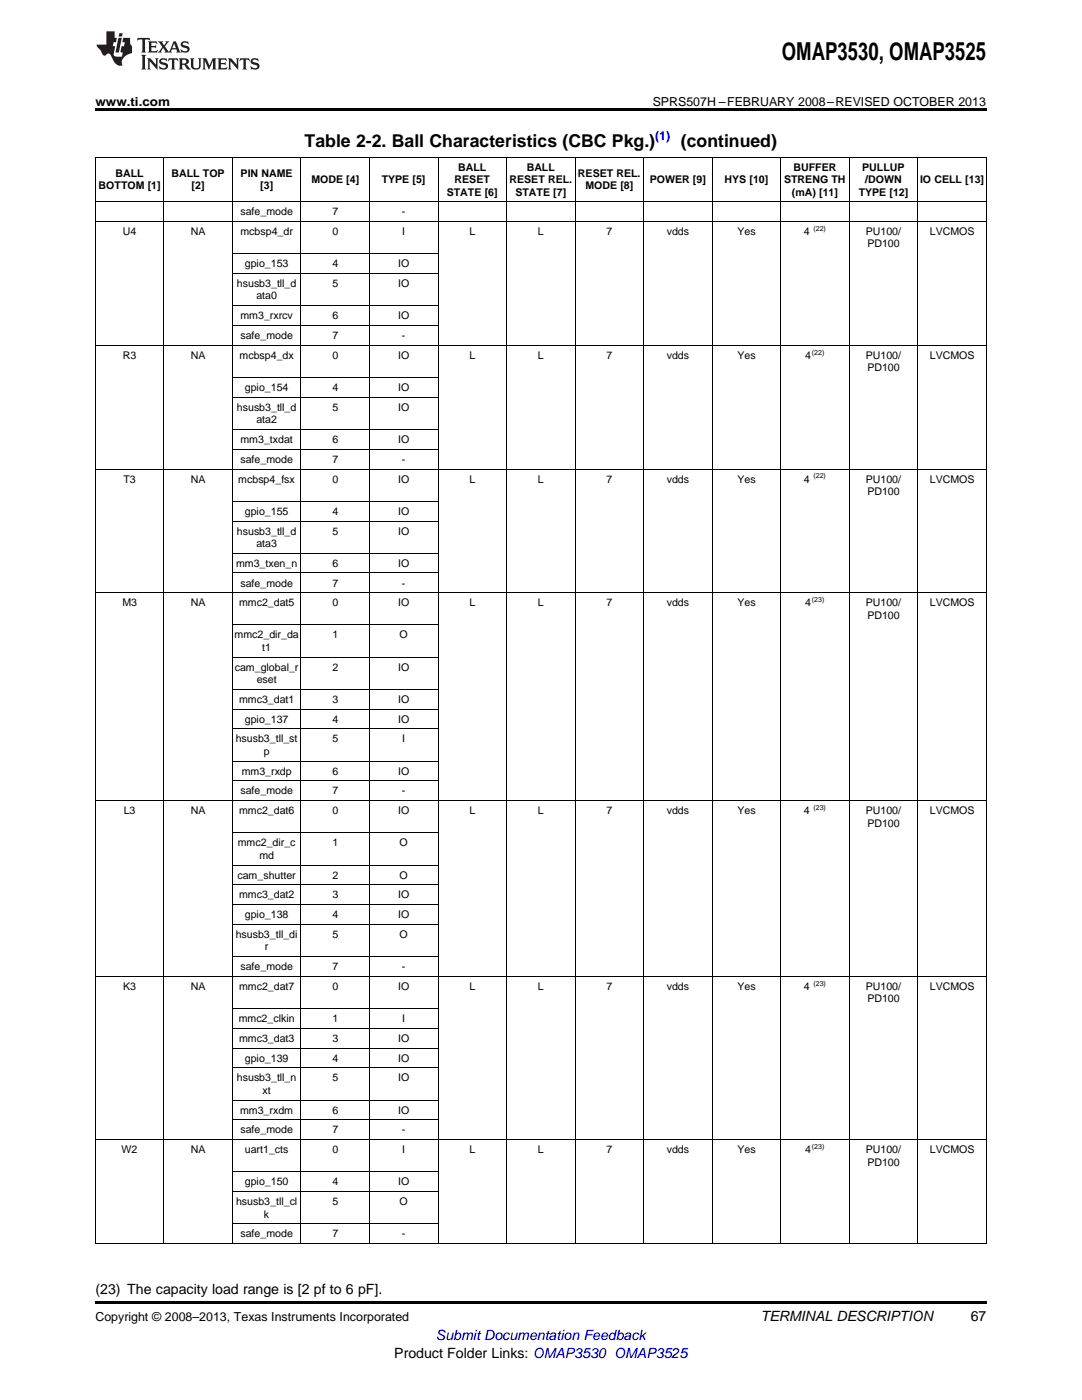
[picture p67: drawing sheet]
<svg xmlns="http://www.w3.org/2000/svg" width="216mm" height="279mm" viewBox="0 0 216 279" stroke-linecap="round" stroke-linejoin="round" font-family="sans-serif">
<defs><g id="words">
<text font-size="4.9" x="156" y="12">OMAP3530, OMAP3525</text>
<g font-size="3.5">
<text x="60.8" y="29.3">Table 2-2. Ball Characteristics (CBC Pkg.)</text>
<text x="135.9" y="29.3">(continued)</text>
</g>
<g font-size="2.8">
<text x="19" y="258.2">(23) The capacity load range is [2 pf to 6 pF].</text>
<text x="151.8" y="263.6">TERMINAL DESCRIPTION</text>
<text x="193.7" y="263.6">67</text>
<text x="78.7" y="270.9">Product Folder Links: OMAP3530 OMAP3525</text>
</g>
<text font-size="2.8" fill="#00f" x="87" y="267.4">Submit Documentation Feedback</text>
<g font-size="2.5">
<text x="19" y="21.1">www.ti.com</text>
<text x="130.2" y="21.1">SPRS507H –FEBRUARY 2008–REVISED OCTOBER 2013</text>
<text x="19" y="263.6">Copyright © 2008–2013, Texas Instruments Incorporated</text>
</g>
<text font-size="2.5" fill="#00f" x="130.7" y="27.9">(1)</text>
<g font-size="2.1">
<text x="23" y="35.3">BALL</text>
<text x="34.2" y="35.3">BALL TOP</text>
<text x="48" y="35.3">PIN NAME</text>
<text x="91.4" y="34.1">BALL</text>
<text x="105.1" y="34.1">BALL</text>
<text x="115.3" y="35.3">RESET REL.</text>
<text x="158.3" y="34.1">BUFFER</text>
<text x="172" y="34.1">PULLUP</text>
<text x="19.7" y="37.8">BOTTOM [1]</text>
<text x="38.2" y="37.8">[2]</text>
<text x="51.9" y="37.8">[3]</text>
<text x="62.1" y="36.5">MODE [4]</text>
<text x="76.2" y="36.5">TYPE [5]</text>
<text x="89.1" y="39">STATE [6]</text>
<text x="90.7" y="36.5">RESET</text>
<text x="101.7" y="36.5">RESET REL.</text>
<text x="102.8" y="39">STATE [7]</text>
<text x="116.8" y="37.8">MODE [8]</text>
<text x="129.6" y="36.5">POWER [9]</text>
<text x="144.6" y="36.5">HYS [10]</text>
<text x="156.5" y="36.5">STRENG TH</text>
<text x="158" y="39">(mA) [11]</text>
<text x="171.3" y="39">TYPE [12]</text>
<text x="172.6" y="36.5">/DOWN</text>
<text x="183.6" y="36.5">IO CELL [13]</text>
<text x="24.5" y="46.9">U4</text>
<text x="38.1" y="46.9">NA</text>
<text x="48" y="43">safe_mode</text>
<text x="48" y="46.9">mcbsp4_dr</text>
<text x="66.3" y="43">7</text>
<text x="66.3" y="46.9">0</text>
<text x="80.2" y="43">-</text>
<text x="80.3" y="46.9">I</text>
<text x="93.7" y="46.9">L</text>
<text x="107.4" y="46.9">L</text>
<text x="121" y="46.9">7</text>
<text x="133" y="46.9">vdds</text>
<text x="147.1" y="46.9">Yes</text>
<text x="160.4" y="46.9">4</text>
<text x="172.8" y="46.9">PU100/</text>
<text x="185.5" y="46.9">LVCMOS</text>
<text x="48.9" y="53.3">gpio_153</text>
<text x="66.3" y="53.3">4</text>
<text x="79.4" y="53.3">IO</text>
<text x="173.1" y="49.4">PD100</text>
<text x="47.3" y="57.3">hsusb3_tll_d</text>
<text x="51.2" y="59.8">ata0</text>
<text x="66.3" y="57.3">5</text>
<text x="79.4" y="57.3">IO</text>
<text x="48" y="63.7">mm3_rxrcv</text>
<text x="66.3" y="63.7">6</text>
<text x="79.4" y="63.7">IO</text>
<text x="24.5" y="71.6">R3</text>
<text x="38.1" y="71.6">NA</text>
<text x="47.8" y="71.6">mcbsp4_dx</text>
<text x="48" y="67.7">safe_mode</text>
<text x="66.3" y="67.7">7</text>
<text x="66.3" y="71.6">0</text>
<text x="79.4" y="71.6">IO</text>
<text x="80.2" y="67.7">-</text>
<text x="93.7" y="71.6">L</text>
<text x="107.4" y="71.6">L</text>
<text x="121" y="71.6">7</text>
<text x="133" y="71.6">vdds</text>
<text x="147.1" y="71.6">Yes</text>
<text x="160.7" y="71.6">4</text>
<text x="172.8" y="71.6">PU100/</text>
<text x="185.5" y="71.6">LVCMOS</text>
<text x="173.1" y="74.1">PD100</text>
<text x="47.3" y="82">hsusb3_tll_d</text>
<text x="48.9" y="78">gpio_154</text>
<text x="66.3" y="78">4</text>
<text x="66.3" y="82">5</text>
<text x="79.4" y="78">IO</text>
<text x="79.4" y="82">IO</text>
<text x="48" y="88.4">mm3_txdat</text>
<text x="51.2" y="84.5">ata2</text>
<text x="66.3" y="88.4">6</text>
<text x="79.4" y="88.4">IO</text>
<text x="48" y="92.4">safe_mode</text>
<text x="66.3" y="92.4">7</text>
<text x="80.2" y="92.4">-</text>
<text x="24.6" y="96.3">T3</text>
<text x="38.1" y="96.3">NA</text>
<text x="47.6" y="96.3">mcbsp4_fsx</text>
<text x="66.3" y="96.3">0</text>
<text x="79.4" y="96.3">IO</text>
<text x="93.7" y="96.3">L</text>
<text x="107.4" y="96.3">L</text>
<text x="121" y="96.3">7</text>
<text x="133" y="96.3">vdds</text>
<text x="147.1" y="96.3">Yes</text>
<text x="160.4" y="96.3">4</text>
<text x="172.8" y="96.3">PU100/</text>
<text x="173.1" y="98.8">PD100</text>
<text x="185.5" y="96.3">LVCMOS</text>
<text x="47.3" y="106.7">hsusb3_tll_d</text>
<text x="48.9" y="102.7">gpio_155</text>
<text x="66.3" y="102.7">4</text>
<text x="66.3" y="106.7">5</text>
<text x="79.4" y="102.7">IO</text>
<text x="79.4" y="106.7">IO</text>
<text x="47.1" y="113.1">mm3_txen_n</text>
<text x="51.2" y="109.1">ata3</text>
<text x="66.3" y="113.1">6</text>
<text x="79.4" y="113.1">IO</text>
<text x="48" y="117.1">safe_mode</text>
<text x="66.3" y="117.1">7</text>
<text x="80.2" y="117.1">-</text>
<text x="24.4" y="121">M3</text>
<text x="38.1" y="121">NA</text>
<text x="47.7" y="121">mmc2_dat5</text>
<text x="66.3" y="121">0</text>
<text x="79.4" y="121">IO</text>
<text x="93.7" y="121">L</text>
<text x="107.4" y="121">L</text>
<text x="121" y="121">7</text>
<text x="133" y="121">vdds</text>
<text x="147.1" y="121">Yes</text>
<text x="160.7" y="121">4</text>
<text x="172.8" y="121">PU100/</text>
<text x="173.1" y="123.5">PD100</text>
<text x="185.5" y="121">LVCMOS</text>
<text x="46.8" y="127.4">mmc2_dir_da</text>
<text x="52.3" y="129.9">t1</text>
<text x="66.3" y="127.4">1</text>
<text x="79.7" y="127.4">O</text>
<text x="46.8" y="133.8">cam_global_r</text>
<text x="51.2" y="136.3">eset</text>
<text x="66.3" y="133.8">2</text>
<text x="79.4" y="133.8">IO</text>
<text x="47.7" y="140.3">mmc3_dat1</text>
<text x="66.3" y="140.3">3</text>
<text x="79.4" y="140.3">IO</text>
<text x="47" y="148.2">hsusb3_tll_st</text>
<text x="48.9" y="144.2">gpio_137</text>
<text x="66.3" y="144.2">4</text>
<text x="66.3" y="148.2">5</text>
<text x="79.4" y="144.2">IO</text>
<text x="80.3" y="148.2">I</text>
<text x="48.2" y="154.6">mm3_rxdp</text>
<text x="52.6" y="150.6">p</text>
<text x="66.3" y="154.6">6</text>
<text x="79.4" y="154.6">IO</text>
<text x="48" y="158.5">safe_mode</text>
<text x="66.3" y="158.5">7</text>
<text x="80.2" y="158.5">-</text>
<text x="24.7" y="162.5">L3</text>
<text x="38.1" y="162.5">NA</text>
<text x="47.7" y="162.5">mmc2_dat6</text>
<text x="66.3" y="162.5">0</text>
<text x="79.4" y="162.5">IO</text>
<text x="93.7" y="162.5">L</text>
<text x="107.4" y="162.5">L</text>
<text x="121" y="162.5">7</text>
<text x="133" y="162.5">vdds</text>
<text x="147.1" y="162.5">Yes</text>
<text x="160.4" y="162.5">4</text>
<text x="172.8" y="162.5">PU100/</text>
<text x="173.1" y="165">PD100</text>
<text x="185.5" y="162.5">LVCMOS</text>
<text x="47.4" y="168.9">mmc2_dir_c</text>
<text x="51.8" y="171.4">md</text>
<text x="66.3" y="168.9">1</text>
<text x="79.7" y="168.9">O</text>
<text x="47.4" y="175.3">cam_shutter</text>
<text x="47.7" y="179.3">mmc3_dat2</text>
<text x="66.3" y="175.3">2</text>
<text x="66.3" y="179.3">3</text>
<text x="79.4" y="179.3">IO</text>
<text x="79.7" y="175.3">O</text>
<text x="48.9" y="183.2">gpio_138</text>
<text x="66.3" y="183.2">4</text>
<text x="79.4" y="183.2">IO</text>
<text x="47" y="187.2">hsusb3_tll_di</text>
<text x="52.8" y="189.7">r</text>
<text x="66.3" y="187.2">5</text>
<text x="79.7" y="187.2">O</text>
<text x="24.6" y="197.6">K3</text>
<text x="38.1" y="197.6">NA</text>
<text x="47.7" y="197.6">mmc2_dat7</text>
<text x="48" y="193.6">safe_mode</text>
<text x="66.3" y="193.6">7</text>
<text x="66.3" y="197.6">0</text>
<text x="79.4" y="197.6">IO</text>
<text x="80.2" y="193.6">-</text>
<text x="93.7" y="197.6">L</text>
<text x="107.4" y="197.6">L</text>
<text x="121" y="197.6">7</text>
<text x="133" y="197.6">vdds</text>
<text x="147.1" y="197.6">Yes</text>
<text x="160.4" y="197.6">4</text>
<text x="172.8" y="197.6">PU100/</text>
<text x="185.5" y="197.6">LVCMOS</text>
<text x="47.6" y="204">mmc2_clkin</text>
<text x="66.3" y="204">1</text>
<text x="80.3" y="204">I</text>
<text x="173.1" y="200">PD100</text>
<text x="47.7" y="207.9">mmc3_dat3</text>
<text x="66.3" y="207.9">3</text>
<text x="79.4" y="207.9">IO</text>
<text x="47.3" y="215.8">hsusb3_tll_n</text>
<text x="48.9" y="211.9">gpio_139</text>
<text x="66.3" y="211.9">4</text>
<text x="66.3" y="215.8">5</text>
<text x="79.4" y="211.9">IO</text>
<text x="79.4" y="215.8">IO</text>
<text x="52.4" y="218.3">xt</text>
<text x="47.9" y="222.2">mm3_rxdm</text>
<text x="48" y="226.2">safe_mode</text>
<text x="66.3" y="222.2">6</text>
<text x="66.3" y="226.2">7</text>
<text x="79.4" y="222.2">IO</text>
<text x="80.2" y="226.2">-</text>
<text x="24.3" y="230.2">W2</text>
<text x="38.1" y="230.2">NA</text>
<text x="48.9" y="230.2">uart1_cts</text>
<text x="66.3" y="230.2">0</text>
<text x="80.3" y="230.2">I</text>
<text x="93.7" y="230.2">L</text>
<text x="107.4" y="230.2">L</text>
<text x="121" y="230.2">7</text>
<text x="133" y="230.2">vdds</text>
<text x="147.1" y="230.2">Yes</text>
<text x="160.7" y="230.2">4</text>
<text x="172.8" y="230.2">PU100/</text>
<text x="173.1" y="232.6">PD100</text>
<text x="185.5" y="230.2">LVCMOS</text>
<text x="48.9" y="236.6">gpio_150</text>
<text x="66.3" y="236.6">4</text>
<text x="79.4" y="236.6">IO</text>
<text x="47.1" y="240.5">hsusb3_tll_cl</text>
<text x="52.7" y="243">k</text>
<text x="66.3" y="240.5">5</text>
<text x="79.7" y="240.5">O</text>
<text x="48" y="246.9">safe_mode</text>
<text x="66.3" y="246.9">7</text>
<text x="80.2" y="246.9">-</text>
</g>
<g font-size="1.4">
<text x="162.3" y="46.1">(22)</text>
<text x="162" y="70.8">(22)</text>
<text x="162.3" y="95.5">(22)</text>
<text x="162" y="120.2">(23)</text>
<text x="162.3" y="161.6">(23)</text>
<text x="162.3" y="196.7">(23)</text>
<text x="162" y="229.3">(23)</text>
</g>
</g></defs>
<path d="M19 21.6h177.8v.6h-177.8zM19 259.7h177.8v.5h-177.8z" fill="#000"/>
<g fill="none" stroke="#000" stroke-width=".2">
<path d="M32.7 31.4v216.8M46.4 31.4v216.8M60.1 31.4v216.8M73.7 31.4v216.8M87.4 31.4v216.8M101.1 31.4v216.8M114.7 31.4v216.8M128.4 31.4v216.8M142.1 31.4v216.8M155.8 31.4v216.8M169.5 31.4v216.8M183.1 31.4v216.8"/>
<path d="M19 44.2h177.8M19 40.3h177.8M46.4 54.6h41M46.4 50.6h41M19 68.9h177.8M46.4 79.3h41M46.4 75.3h41M46.4 65h41M46.4 61h41M19 93.6h177.8M46.4 89.7h41M46.4 85.7h41"/>
<path d="M19 118.3h177.8M46.4 114.4h41M46.4 110.4h41M46.4 104h41M46.4 100h41M46.4 137.6h41M46.4 131.1h41M46.4 124.7h41M19 159.8h177.8M46.4 155.8h41M46.4 151.9h41M46.4 145.5h41"/>
<path d="M46.4 141.5h41M46.4 176.6h41M46.4 172.6h41M46.4 166.2h41M19 194.9h177.8M46.4 190.9h41M46.4 184.5h41M46.4 180.5h41M46.4 219.6h41M46.4 213.1h41M46.4 209.2h41M46.4 205.2h41"/>
<path d="M46.4 201.3h41M19 227.5h177.8M46.4 237.8h41M46.4 233.9h41M46.4 223.5h41M19 248.2h177.8M19.1 248.2v-216.8h177.7v216.8M46.4 244.2h41"/>
</g>
<g fill="#231f20">
<path d="M27.5 7.6l-.1 .5 .4-.2h.6v.1v2.1l-.2 .4h1l-.3-.4v-2.1l.1-.1h.5l.5 .2-.2-.5zM29.5 8.3l.2 .3v1.5l-.2 .4h1.8l.2-.6a1.04 1.04 0 0 1-1.3 .2v-.7h.6l.3 .2v-.6l-.3 .2h-.6v-.6l.8-.1 .4 .3-.2-.5zM31.5 8.3l.9 1.1-.9 1.1h.8l-.2-.2 .5-.7 .4 .7-.2 .2h1.5l-.1-.2 .1-.4h.9l.1 .4-.2 .2h1l-.3-.3-.7-1.9h-.5l-.9 2-.8-1 .9-1h-.8l.1 .3-.3 .5-.4-.6 .2-.2zM34.7 8.6l.4 1h-.7zM36.3 8.4a.63 .63 0 0 0-.2 .7 .63 .63 0 0 0 .6 .4l.6 .2 .1 .2a.75 .75 0 0 1-.7 .4 .75 .75 0 0 1-.6-.5l.1 .7 .1-.1a1.11 1.11 0 0 0 1.5-.6 1.13 1.13 0 0 0-1.2-.8l-.1-.4a1.04 1.04 0 0 1 1.2 .2l-.2-.5-.1 .1-.5-.2zM28.2 10.9l.2 .4v2.2l-.2 .4h1l-.3-.4v-2.2l.3-.4zM29.3 11.6l.3 .4v1.5l-.3 .4h.8l-.2-.4v-1.3l1.5 1.7v-1.9l.2-.4h-.7l.2 .4v.9l-1.1-1.3zM32 11.8a.62 .62 0 0 0-.2 .7 .62 .62 0 0 0 .6 .4l.6 .1 .1 .3a.76 .76 0 0 1-.7 .3 .76 .76 0 0 1-.6-.4l.1 .7 .1-.1a1.11 1.11 0 0 0 1.5-.6 1.13 1.13 0 0 0-1.2-.8l-.1-.4a1.04 1.04 0 0 1 1.2 .2l-.2-.6-.1 .1-.5-.1zM33.7 11.6l-.2 .6a.61 .61 0 0 1 .8-.3v1.6l-.2 .4h.9l-.2-.4v-1.6a.63 .63 0 0 1 .8 .3l-.2-.6zM35.6 11.6l.3 .4v1.5l-.3 .4h1l-.2-.2v-.8l.5 .2a.76 .76 0 0 0 1.2 .7l-1-1a.58 .58 0 0 0 .6-.5 .58 .58 0 0 0-.5-.6zM36.4 11.9h.1a.45 .45 0 0 1 .5 .1 .45 .45 0 0 1 .1 .5l-.7 .2zM37.9 11.6l.2 .2a2.17 2.17 0 0 0 .3 1.9 .99 .99 0 0 0 1.6-.6v-1.1l.2-.4h-.7l.2 .2a1.92 1.92 0 0 1-.2 1.8 .6 .6 0 0 1-.9-.5v-1.1l.2-.4zM40.4 11.6l.2 .4v1.5l-.2 .4h.7l-.2-.4v-1.4l.8 1.8 .8-1.8v1.4l-.2 .4h.9l-.2-.4v-1.5l.2-.4h-.8l-.6 1.5-.6-1.5zM43.4 11.6l.2 .4v1.5l-.2 .4h1.8l.2-.6a1.04 1.04 0 0 1-1.3 .1v-.6h.5l.4 .2v-.6l-.4 .2h-.5v-.7h.8l.3 .3-.1-.6zM45.5 11.6l.2 .4v1.5l-.2 .4h.7l-.2-.4v-1.3l1.5 1.7v-1.9l.2-.4h-.7l.2 .4v.9l-1.1-1.3zM47.9 11.6l-.1 .6a.61 .61 0 0 1 .8-.3v1.6l-.3 .4h1l-.3-.4 .1-1.6a.63 .63 0 0 1 .7 .3l-.1-.6zM50.2 11.8a.62 .62 0 0 0-.2 .7 .62 .62 0 0 0 .6 .4l.6 .1 .2 .3a.76 .76 0 0 1-.8 .3 .76 .76 0 0 1-.6-.4l.1 .7 .2-.1a1.11 1.11 0 0 0 1.5-.6 1.13 1.13 0 0 0-1.3-.8l-.1-.4a1.04 1.04 0 0 1 1.2 .2l-.1-.6-.2 .1-.5-.1z"/>
<path d="M21.2 6.3v2.6h-1.9l.1 .4 .7 .9a.91 .91 0 0 0 1 .8 .56 .56 0 0 1 .5-.3 .56 .56 0 0 1 .5 .3l.4 .8a1.53 1.53 0 0 0 1.9 1.2 1.54 1.54 0 0 1 1-2.1l.9-.3v-1.4a1.52 1.52 0 0 1-.3-1.6h-1.4l-.2 .8h.5l-.2 .8h-.4l-.2 1v.2l.4 .1-.2 .8a1.93 1.93 0 0 1-1.6-.3l.3-1.8h-.5l.2-.8h.4l.2-.8h-.4v-1.3zM23.6 7.6l-.6 2.9h.7l.6-2.9zM23.8 6.6l-.1 .7h.6l.2-.7z"/>
</g>
<use href="#words"/>
</svg>
